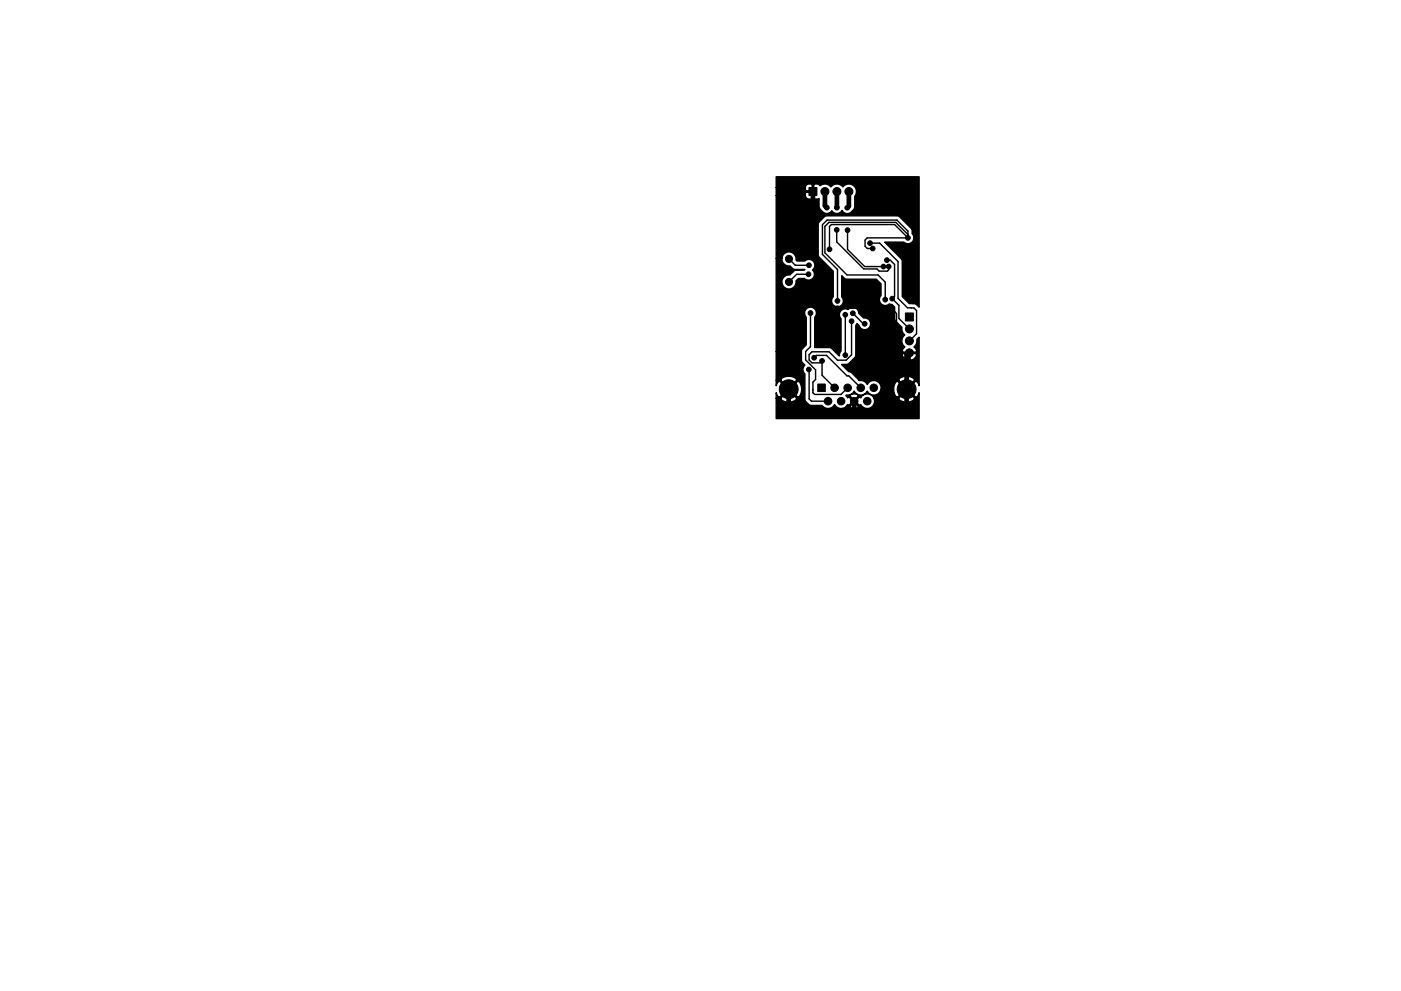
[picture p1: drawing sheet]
<svg xmlns="http://www.w3.org/2000/svg" width="297mm" height="210mm" viewBox="0 0 297 210" stroke-linecap="round" stroke-linejoin="round" font-family="sans-serif">
<g fill="#000" stroke="#000" stroke-width=".21">
<path d="M171.5 39.8h1.7v1.7h-1.7zM192 66.4h1.7v1.7h-1.7zM173.4 81.5h1.6v1.6h-1.6z"/>
<circle cx="167.3" cy="59.8" r=".75"/>
<circle cx="167.3" cy="54.9" r=".75"/>
<circle cx="171.4" cy="58.2" r=".5"/>
<circle cx="171.5" cy="56.3" r=".5"/>
<circle cx="172.5" cy="42.9" r=".5"/>
<circle cx="174.9" cy="40.6" r=".85"/>
<circle cx="175.3" cy="44" r=".5"/>
<circle cx="175.9" cy="52.9" r=".5"/>
<circle cx="177.4" cy="48.8" r=".5"/>
<circle cx="177.4" cy="44" r=".5"/>
<circle cx="177.4" cy="40.6" r=".85"/>
<circle cx="179.6" cy="44.1" r=".5"/>
<circle cx="179.7" cy="48.8" r=".5"/>
<circle cx="180" cy="40.6" r=".85"/>
<circle cx="184.5" cy="51.6" r=".5"/>
<circle cx="185" cy="52.7" r=".5"/>
<circle cx="187.3" cy="56.6" r=".5"/>
<circle cx="188" cy="55.2" r=".5"/>
<circle cx="188.4" cy="56.5" r=".5"/>
<circle cx="192.5" cy="50.5" r=".15"/>
<circle cx="192.5" cy="50.5" r=".5"/>
<circle cx="171.5" cy="78.4" r=".5"/>
<circle cx="171.8" cy="66.4" r=".5"/>
<circle cx="172.6" cy="75.9" r=".5"/>
<circle cx="174.3" cy="76.6" r=".5"/>
<circle cx="177.5" cy="65.4" r=".5"/>
<circle cx="177.6" cy="63.8" r=".5"/>
<circle cx="179.2" cy="66.8" r=".15"/>
<circle cx="179.2" cy="75.3" r=".5"/>
<circle cx="179.2" cy="66.8" r=".5"/>
<circle cx="180.5" cy="68.1" r=".5"/>
<circle cx="180.8" cy="66.5" r=".5"/>
<circle cx="183.3" cy="68.7" r=".5"/>
<circle cx="187.7" cy="63.6" r=".5"/>
<circle cx="188.3" cy="65.5" r=".5"/>
<circle cx="189.2" cy="63.4" r=".5"/>
<circle cx="192.8" cy="74.9" r=".85"/>
<circle cx="192.8" cy="72.3" r=".85"/>
<circle cx="192.8" cy="69.8" r=".85"/>
<circle cx="167.2" cy="82.6" r="2"/>
<circle cx="175.6" cy="85.1" r=".8"/>
<circle cx="176.9" cy="82.3" r=".8"/>
<circle cx="178.3" cy="85.1" r=".8"/>
<circle cx="179.7" cy="82.3" r=".8"/>
<circle cx="181.1" cy="85.1" r=".8"/>
<circle cx="182.5" cy="82.3" r=".8"/>
<circle cx="183.9" cy="85.1" r=".8"/>
<circle cx="185.3" cy="82.3" r=".8"/>
<circle cx="192.2" cy="82.6" r="2"/>
</g>
<path d="M172.4 40.6v2.2l.1 .1M174.9 40.6v3l.4 .4M177.4 40.6v3.4M180 40.6v3.1l-.4 .4M192.8 74.9l-.6 .6v11l-1.1 1.1h-23.3l-.6-.6v-4.4M181.1 85.1v2l-.5 .5" fill="none" stroke="#000" stroke-width="1"/>
<g fill="none" stroke="#000" stroke-width=".3">
<path d="M167.3 54.9l1.3 1.4h2.9M167.3 54.7l.1 .1M171.4 58.2h-2.5l-1.6 1.6M172.3 42.7l.2 .2M177.4 48.8v2.5l5.7 5.8h2.8l.5 .4h1.7l.3-.3v-.7M179.7 48.8v4.1l3.6 3.7h4M184.5 51.6h2l3.9 3.9v7.8l2 2h1.3l.6 .6v4.9l-1.5 1.5M188 55.2h.7l1 .9v6.8l-.5 .5 1.4 1.4v2.8l2.2 2.2M192.5 50.5h-8.6l-.5 .4v1.3l.5 .5h1.1M192.5 50.5l-2.8-2.9h-13.4l-.4 .4v4.9M192.5 49.8l-2.6-2.6h-14.2l-.8 .8v5.6l4.7 4.7h6.6l1.5 1.6v3.7M192.5 50.5v-1.5l-2.4-2.3h-14.7l-1 1v6.3l3.2 3.2v6.6"/>
<path d="M171.5 78.4l.1 6.2 .4 .5h3.6M171.8 66.4v7.1l-1 1.1v1.8l2.1 2.1v2l-.5 .6-.1 2.2 .4 .4h5.6l1.4-1.4M172.6 75.9l.5-.5h2.1l4.4 4.3h.4l2.5 2.6M177.6 65.4l11.5 .1 1 1v6.8l2.1 2.2M179.2 66.8v8.5M180.6 68.1v7.2l-1.2 1.1h-1.8l-1.8-1.8h-3.6l-.6 .6v1.2l.6 .6h1.7l.4-.4v3l2.7 2.7M180.8 66.5l2.2 2.2h.3M193.2 65.3h.1M172.4 82.7h-.1"/>
</g>
<path d="M164.6 37.5h30.3v27.7l-.8-.7-1.3-.1-1.5-1.5-.1-7.8-3.6-3.7h4.1a1.25 1.25 0 0 0 1.7-.1 1.25 1.25 0 0 0 0-1.7l-.1-1.1-2.5-2.5-.5-.2h-14.9l-.5 .1-1.2 1.1-.2 .5v6.7l.2 .4 3 2.9v5.5a1.25 1.25 0 0 0 0 1.7 1.25 1.25 0 0 0 1.7 0 1.25 1.25 0 0 0 .1-1.7v-4.5l.9 .7h6.4l1 1v2.5a1.26 1.26 0 0 0 0 1.8 1.26 1.26 0 0 0 1.8 0l.5 .1 .6 .6v2.7l1.5 1.6 .1 .8 .5 .8a1.6 1.6 0 0 0 0 2.5l-.5 .7 .1 .4h2.8a.77 .77 0 0 0-.4-1.1l.5-.8a1.34 1.34 0 0 1 .6-1.3v10.3l-.4-.7-.4-.2-1.7 1.7 1.7 1.7 .4-.2 .4-.8v5.5h-30.3v-4.3h.9l.2 .4a2.76 2.76 0 0 0 3 0l.2-.4-1.7-1.7-1.7 1.7h-.9v-1.2l.3 .8 .4 .2 1.7-1.7h.4l1.7 1.7 .4-.2a2.76 2.76 0 0 0 0-3l-.4-.2-1.7 1.7h-.4l-1.7-1.7-.4 .2-.3 .7v-1.1h.9l1.7 1.7 1.7-1.7-.2-.4a2.76 2.76 0 0 0-3 0l-.2 .4h-.9v-6.1h5.3v1.9l.8 1a1.24 1.24 0 0 0-.1 1.8v5.3l.2 .5 1.1 .9 2.5 .1a1.55 1.55 0 0 0 2.6-.3 1.55 1.55 0 0 0 2.5 .4h.7l.1 .3 .6 .2 1-.2 .1-.3-.9-.9-.9 .9h-.7l.2-.4 .3 .2 .9-.9h.4l.9 .9 .3-.2a1.55 1.55 0 0 0 2 .7 1.55 1.55 0 0 0 .8-2h5.2l.2 .4a2.76 2.76 0 0 0 3 0l.2-.4-1.7-1.7-1.7 1.7h-5.2a1.55 1.55 0 0 0-1.4-.9 1.55 1.55 0 0 0-1.4 .8l-.3-.1-.9 .8h-.4l-.9-.8-.3 .1-.2-.4h.7l.9 .9 .9-.9-.1-.2-.6-.2h-.6l-.4 .2-.1 .2h-.7l-.2-.1 .2-.1a1.53 1.53 0 0 0 1.6-.8 1.55 1.55 0 0 0 1.4 .8 1.55 1.55 0 0 0 1.4-.8 1.55 1.55 0 0 0 1.6 .8 1.55 1.55 0 0 0 1.3-1.2h2.7l.2 1.1 .2 .4 .4 .2 1.7-1.7-1.7-1.7-.4 .2-.2 .5-.2 1h-2.7a1.55 1.55 0 0 0-1-1.8 1.55 1.55 0 0 0-1.9 .8 1.82 1.82 0 0 0-1.8-.9h8.4l1.7 1.7 1.7-1.7-.2-.4a2.76 2.76 0 0 0-3 0l-.2 .4h-8.4l-1.5-1.6-.7-.3-1.5-1.5 1.5-.1 1.4-1.4 .2-.5h9.8l.3 .6 .8 .5 .3-.1v-1.3h.3v1.3a.94 .94 0 0 0 1.2-.6l.2-.4-.2-.3h-2.8l-.1 .3h-9.8l-.1-6.3 .3-.4 .4 .4a1.25 1.25 0 0 0 1.5 .9 1.25 1.25 0 0 0 1-1.5 1.25 1.25 0 0 0-1.5-.9l-1-1.2a1.29 1.29 0 0 0-.9-1 1.29 1.29 0 0 0-1.4 .4 1.25 1.25 0 0 0-1.6 .3 1.25 1.25 0 0 0 .1 1.6v6.9l-.3 .5-.1 .5-1.8-1.7-3.4-.1v-6.4a1.25 1.25 0 0 0 0-1.8 1.25 1.25 0 0 0-1.7 0 1.25 1.25 0 0 0-.1 1.8v5.9l-.8 .9-.2 .5h-5.3v-19.8h1.2v.3a1.5 1.5 0 0 0 1.7 1.3l.9 .8h2.3l-2.1 .2-1.2 .9a1.51 1.51 0 0 0-1.6 1.5 1.51 1.51 0 0 0 1.6 1.5 1.51 1.51 0 0 0 1.4-1.7l.5-.5h1.3a1.25 1.25 0 0 0 1.7 0 1.25 1.25 0 0 0 0-1.8 1.25 1.25 0 0 0 .2-1.8 1.25 1.25 0 0 0-1.9-.1h-1.6l-.2-.2a1.5 1.5 0 0 0-1.3-1.8 1.5 1.5 0 0 0-1.7 1.4h-1.2v-13.3h6.2l.3 .6 .9 .1 .2-.1v-1.3h-1.3l-.1 .2v.5h-6.2v-1.7h6.2v.5l.1 .2h1.3v-1.3h.3v2.9l.2 .1 .9-.1 .1 2 .8 .9 .7 .3 .7-.1 .5-.5 .3 .4 .6 .2 .7-.1 .5-.5 .8 .6h.6l.4-.2 .7-.7 .2-.4v-2.4a1.61 1.61 0 0 0-.2-2.2 1.61 1.61 0 0 0-2.3 .3 1.6 1.6 0 0 0-2.5 0 1.6 1.6 0 0 0-2.3-.3l-.5-.4h-.7l-.2 .2h-.3l-.2-.2h-.5l-.5 .3-.2 .5h-6.2z" fill="#000" stroke="#000" stroke-width=".3"/>
</svg>
